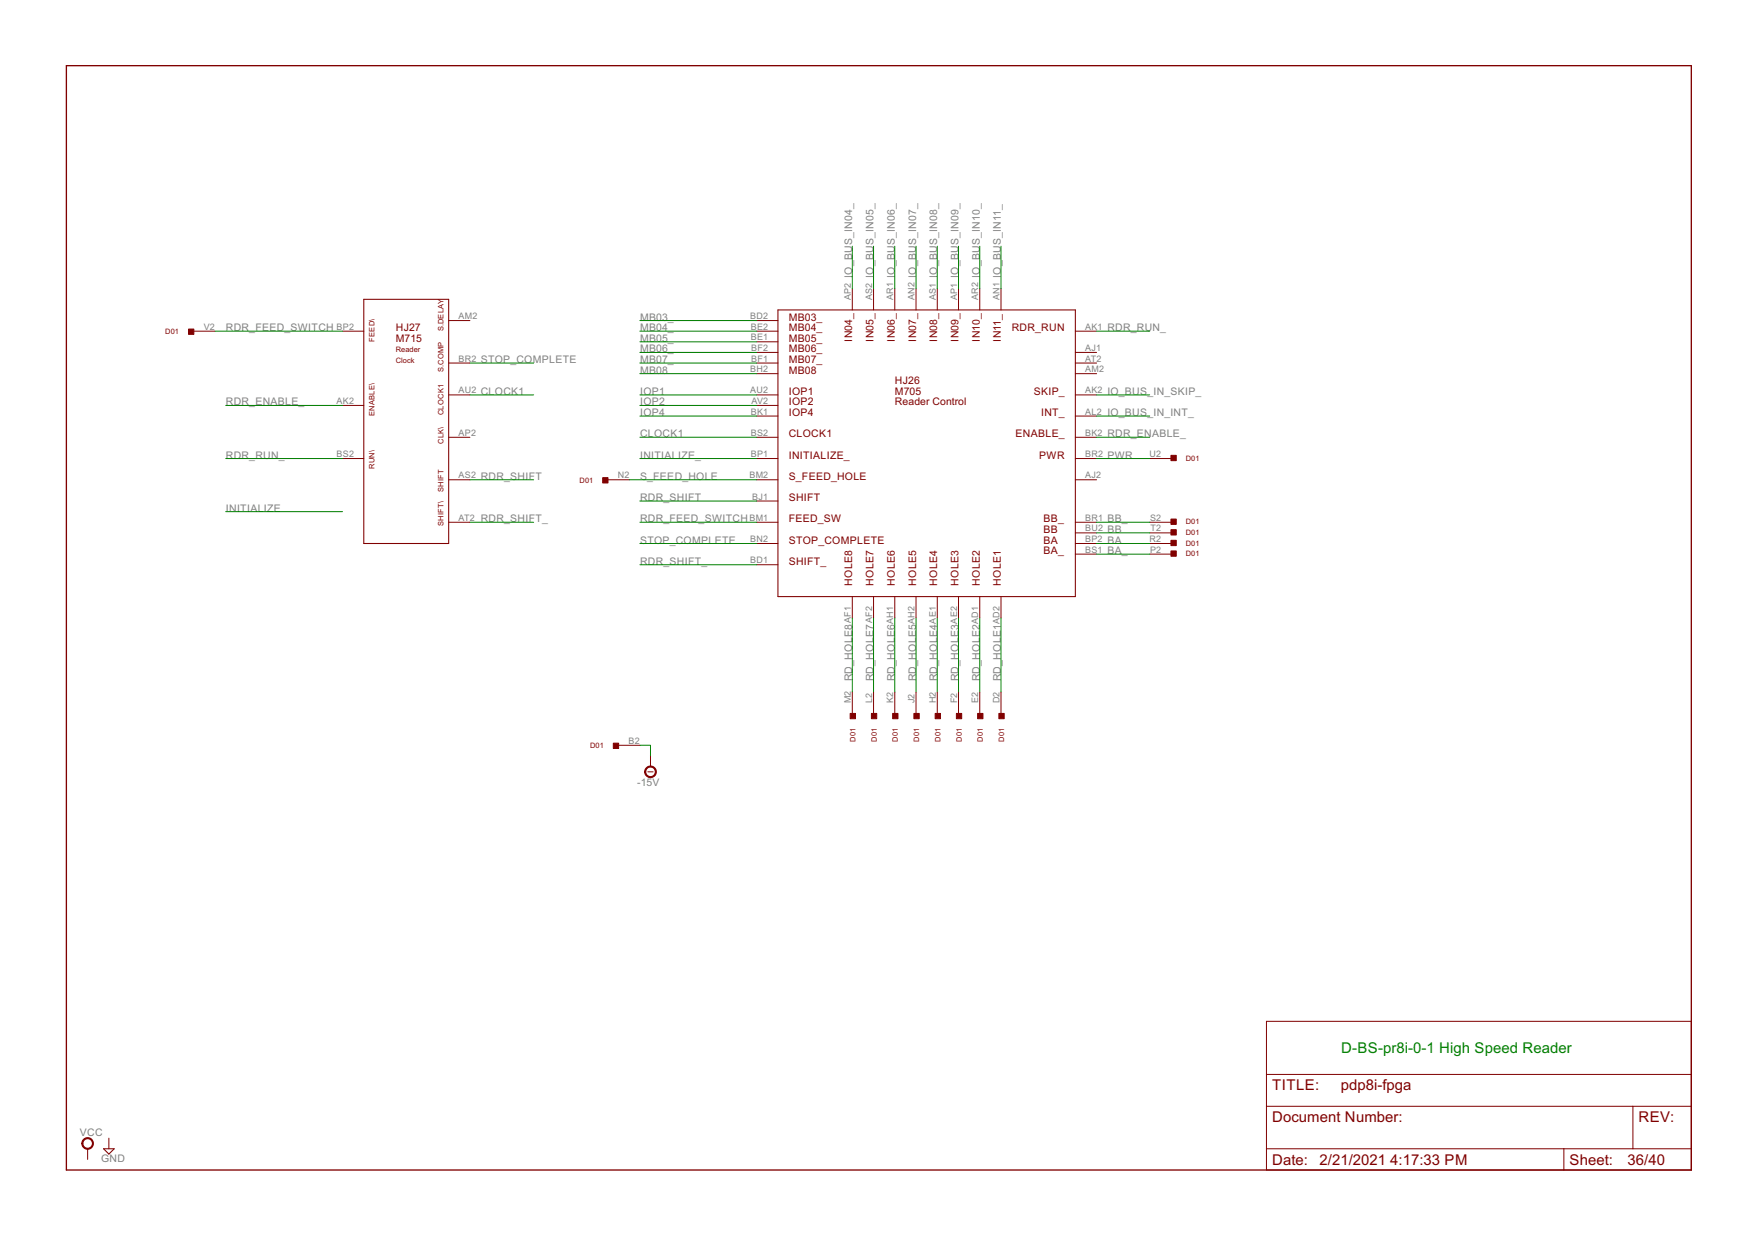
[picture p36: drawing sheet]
<svg xmlns="http://www.w3.org/2000/svg" width="420mm" height="297mm" viewBox="0 0 420 297" stroke-linecap="round" stroke-linejoin="round" font-family="sans-serif">
<defs><g id="words">
<text font-size="4" fill="#008000" x="320.7" y="251.9">D-BS-pr8i-0-1 High Speed Reader</text>
<g font-size="4" fill="#800000">
<text x="304.2" y="260.8">TITLE:</text>
<text x="320.6" y="260.8">pdp8i-fpga</text>
<text x="304.2" y="268.4">Document Number:</text>
<text x="391.8" y="268.4">REV:</text>
<text x="304.2" y="278.6">Date: 2/21/2021</text>
<text x="332.5" y="278.6">4:17:33 PM</text>
<text x="375.3" y="278.6">Sheet:</text>
<text x="389.2" y="278.6">36/40</text>
</g>
<g font-size="2.8" fill="#808080">
<text x="203.8" y="66.5" transform="rotate(-90 203.8 66.5)">IO_BUS_IN04_</text>
<text x="208.9" y="66.5" transform="rotate(-90 208.9 66.5)">IO_BUS_IN05_</text>
<text x="214" y="66.5" transform="rotate(-90 214 66.5)">IO_BUS_IN06_</text>
<text x="219.1" y="66.5" transform="rotate(-90 219.1 66.5)">IO_BUS_IN07_</text>
<text x="224.1" y="66.5" transform="rotate(-90 224.1 66.5)">IO_BUS_IN08_</text>
<text x="229.2" y="66.5" transform="rotate(-90 229.2 66.5)">IO_BUS_IN09_</text>
<text x="234.3" y="66.5" transform="rotate(-90 234.3 66.5)">IO_BUS_IN10_</text>
<text x="239.4" y="66.5" transform="rotate(-90 239.4 66.5)">IO_BUS_IN11_</text>
<text x="153.1" y="76.7">MB03_</text>
<text x="54" y="79.2">RDR_FEED_SWITCH</text>
<text x="153.1" y="79.2">MB04_</text>
<text x="153.1" y="81.7">MB05_</text>
<text x="264.8" y="79.2">RDR_RUN_</text>
<text x="115" y="86.8">STOP_COMPLETE</text>
<text x="153.1" y="84.3">MB06_</text>
<text x="153.1" y="86.8">MB07_</text>
<text x="153.1" y="89.4">MB08</text>
<text x="115" y="94.4">CLOCK1</text>
<text x="153.1" y="94.4">IOP1</text>
<text x="264.8" y="94.4">IO_BUS_IN_SKIP_</text>
<text x="54" y="97">RDR_ENABLE_</text>
<text x="153.1" y="97">IOP2</text>
<text x="153.1" y="99.5">IOP4</text>
<text x="264.8" y="99.5">IO_BUS_IN_INT_</text>
<text x="153.1" y="104.6">CLOCK1</text>
<text x="264.8" y="104.6">RDR_ENABLE_</text>
<text x="54" y="109.7">RDR_RUN_</text>
<text x="153.1" y="109.7">INITIALIZE_</text>
<text x="264.8" y="109.7">PWR</text>
<text x="115" y="114.8">RDR_SHIFT</text>
<text x="153.1" y="114.8">S_FEED_HOLE</text>
<text x="153.1" y="119.8">RDR_SHIFT</text>
<text x="54" y="122.4">INITIALIZE</text>
<text x="115" y="124.9">RDR_SHIFT_</text>
<text x="153.1" y="124.9">RDR_FEED_SWITCH</text>
<text x="264.8" y="124.9">BB_</text>
<text x="153.1" y="130">STOP_COMPLETE</text>
<text x="264.8" y="130">BA</text>
<text x="264.8" y="127.4">BB</text>
<text x="153.1" y="135.1">RDR_SHIFT_</text>
<text x="264.8" y="132.5">BA_</text>
<text x="203.8" y="163" transform="rotate(-90 203.8 163)">RD_HOLE8</text>
<text x="208.9" y="163" transform="rotate(-90 208.9 163)">RD_HOLE7</text>
<text x="214" y="163" transform="rotate(-90 214 163)">RD_HOLE6</text>
<text x="219.1" y="163" transform="rotate(-90 219.1 163)">RD_HOLE5</text>
<text x="224.1" y="163" transform="rotate(-90 224.1 163)">RD_HOLE4</text>
<text x="229.2" y="163" transform="rotate(-90 229.2 163)">RD_HOLE3</text>
<text x="234.3" y="163" transform="rotate(-90 234.3 163)">RD_HOLE2</text>
<text x="239.4" y="163" transform="rotate(-90 239.4 163)">RD_HOLE1</text>
<text x="152.4" y="188">-15V</text>
<text x="19.1" y="271.6">VCC</text>
<text x="24.2" y="277.9">GND</text>
</g>
<g font-size="2.8" fill="#800000">
<text x="188.6" y="76.7">MB03_</text>
<text x="94.6" y="79.2">HJ27</text>
<text x="94.6" y="81.7">M715</text>
<text x="188.6" y="79.2">MB04_</text>
<text x="188.6" y="81.7">MB05_</text>
<text x="203.8" y="81.7" transform="rotate(-90 203.8 81.7)">IN04_</text>
<text x="208.9" y="81.7" transform="rotate(-90 208.9 81.7)">IN05_</text>
<text x="214" y="81.7" transform="rotate(-90 214 81.7)">IN06_</text>
<text x="219.1" y="81.7" transform="rotate(-90 219.1 81.7)">IN07_</text>
<text x="224.1" y="81.7" transform="rotate(-90 224.1 81.7)">IN08_</text>
<text x="229.2" y="81.7" transform="rotate(-90 229.2 81.7)">IN09_</text>
<text x="234.3" y="81.7" transform="rotate(-90 234.3 81.7)">IN10_</text>
<text x="239.4" y="81.7" transform="rotate(-90 239.4 81.7)">IN11_</text>
<text x="242" y="79.2">RDR_RUN</text>
<text x="188.6" y="84.3">MB06_</text>
<text x="188.6" y="86.8">MB07_</text>
<text x="188.6" y="89.4">MB08</text>
<text x="188.6" y="94.4">IOP1</text>
<text x="214" y="91.9">HJ26</text>
<text x="214" y="94.4">M705</text>
<text x="247.2" y="94.4">SKIP_</text>
<text x="188.6" y="97">IOP2</text>
<text x="188.6" y="99.5">IOP4</text>
<text x="214" y="97">Reader Control</text>
<text x="249" y="99.5">INT_</text>
<text x="188.6" y="104.6">CLOCK1</text>
<text x="242.9" y="104.6">ENABLE_</text>
<text x="188.6" y="109.7">INITIALIZE_</text>
<text x="248.5" y="109.7">PWR</text>
<text x="188.6" y="114.8">S_FEED_HOLE</text>
<text x="188.6" y="119.8">SHIFT</text>
<text x="188.6" y="124.9">FEED_SW</text>
<text x="249.6" y="124.9">BB_</text>
<text x="188.6" y="130">STOP_COMPLETE</text>
<text x="249.6" y="127.4">BB</text>
<text x="249.6" y="130">BA</text>
<text x="188.6" y="135.1">SHIFT_</text>
<text x="249.6" y="132.5">BA_</text>
<text x="203.8" y="140.1" transform="rotate(-90 203.8 140.1)">HOLE8</text>
<text x="208.9" y="140.1" transform="rotate(-90 208.9 140.1)">HOLE7</text>
<text x="214" y="140.1" transform="rotate(-90 214 140.1)">HOLE6</text>
<text x="219.1" y="140.1" transform="rotate(-90 219.1 140.1)">HOLE5</text>
<text x="224.1" y="140.1" transform="rotate(-90 224.1 140.1)">HOLE4</text>
<text x="229.2" y="140.1" transform="rotate(-90 229.2 140.1)">HOLE3</text>
<text x="234.3" y="140.1" transform="rotate(-90 234.3 140.1)">HOLE2</text>
<text x="239.4" y="140.1" transform="rotate(-90 239.4 140.1)">HOLE1</text>
</g>
<g font-size="2.4" fill="#808080">
<text x="203.5" y="71.7" transform="rotate(-90 203.5 71.7)">AP2</text>
<text x="208.5" y="71.7" transform="rotate(-90 208.5 71.7)">AS2</text>
<text x="213.6" y="71.7" transform="rotate(-90 213.6 71.7)">AR1</text>
<text x="218.7" y="71.7" transform="rotate(-90 218.7 71.7)">AN2</text>
<text x="223.8" y="71.7" transform="rotate(-90 223.8 71.7)">AS1</text>
<text x="228.9" y="71.7" transform="rotate(-90 228.9 71.7)">AP1</text>
<text x="233.9" y="71.7" transform="rotate(-90 233.9 71.7)">AR2</text>
<text x="239" y="71.7" transform="rotate(-90 239 71.7)">AN1</text>
<text x="109.7" y="76.3">AM2</text>
<text x="179.4" y="76.3">BD2</text>
<text x="48.7" y="78.8">V2</text>
<text x="80.5" y="78.8">BP2</text>
<text x="179.5" y="78.8">BE2</text>
<text x="179.5" y="81.4">BE1</text>
<text x="179.7" y="83.9">BF2</text>
<text x="259.5" y="83.9">AJ1</text>
<text x="259.5" y="78.8">AK1</text>
<text x="109.7" y="86.5">BR2</text>
<text x="179.4" y="89">BH2</text>
<text x="179.7" y="86.5">BF1</text>
<text x="259.5" y="89">AM2</text>
<text x="259.5" y="86.5">AT2</text>
<text x="109.7" y="94.1">AU2</text>
<text x="179.4" y="94.1">AU2</text>
<text x="259.5" y="94.1">AK2</text>
<text x="80.5" y="96.6">AK2</text>
<text x="179.5" y="99.2">BK1</text>
<text x="179.7" y="96.6">AV2</text>
<text x="259.5" y="99.2">AL2</text>
<text x="109.7" y="104.2">AP2</text>
<text x="179.5" y="104.2">BS2</text>
<text x="259.5" y="104.2">BK2</text>
<text x="80.5" y="109.3">BS2</text>
<text x="179.5" y="109.3">BP1</text>
<text x="259.5" y="109.3">BR2</text>
<text x="274.9" y="109.3">U2</text>
<text x="109.7" y="114.4">AS2</text>
<text x="147.8" y="114.4">N2</text>
<text x="179.2" y="114.4">BM2</text>
<text x="179.9" y="119.5">BJ1</text>
<text x="259.5" y="114.4">AJ2</text>
<text x="109.7" y="124.6">AT2</text>
<text x="179.2" y="124.6">BM1</text>
<text x="259.5" y="124.6">BR1</text>
<text x="275" y="124.6">S2</text>
<text x="179.4" y="129.6">BN2</text>
<text x="259.5" y="129.6">BP2</text>
<text x="259.5" y="127.1">BU2</text>
<text x="274.9" y="129.6">R2</text>
<text x="275.1" y="127.1">T2</text>
<text x="179.4" y="134.7">BD1</text>
<text x="259.5" y="132.2">BS1</text>
<text x="275" y="132.2">P2</text>
<text x="203.5" y="149.1" transform="rotate(-90 203.5 149.1)">AF1</text>
<text x="208.5" y="149.1" transform="rotate(-90 208.5 149.1)">AF2</text>
<text x="213.6" y="149.3" transform="rotate(-90 213.6 149.3)">AH1</text>
<text x="218.7" y="149.3" transform="rotate(-90 218.7 149.3)">AH2</text>
<text x="223.8" y="149.2" transform="rotate(-90 223.8 149.2)">AE1</text>
<text x="228.9" y="149.2" transform="rotate(-90 228.9 149.2)">AE2</text>
<text x="233.9" y="149.3" transform="rotate(-90 233.9 149.3)">AD1</text>
<text x="239" y="149.3" transform="rotate(-90 239 149.3)">AD2</text>
<text x="203.5" y="168.2" transform="rotate(-90 203.5 168.2)">M2</text>
<text x="208.5" y="168.2" transform="rotate(-90 208.5 168.2)">L2</text>
<text x="213.6" y="168.2" transform="rotate(-90 213.6 168.2)">K2</text>
<text x="218.7" y="168.2" transform="rotate(-90 218.7 168.2)">J2</text>
<text x="223.8" y="168.2" transform="rotate(-90 223.8 168.2)">H2</text>
<text x="228.9" y="168.2" transform="rotate(-90 228.9 168.2)">F2</text>
<text x="233.9" y="168.2" transform="rotate(-90 233.9 168.2)">E2</text>
<text x="239" y="168.2" transform="rotate(-90 239 168.2)">D2</text>
<text x="150.3" y="177.9">B2</text>
</g>
<g font-size="2" fill="#800000">
<text x="39.5" y="80">D01</text>
<text x="89.5" y="81.7" transform="rotate(-90 89.5 81.7)">FEED\</text>
<text x="106" y="79.3" transform="rotate(-90 106 79.3)">S.DELAY</text>
<text x="94.6" y="84.3">Reader</text>
<text x="94.6" y="86.8">Clock</text>
<text x="106" y="89" transform="rotate(-90 106 89)">S.COMP</text>
<text x="89.5" y="99.5" transform="rotate(-90 89.5 99.5)">ENABLE\</text>
<text x="106" y="99.3" transform="rotate(-90 106 99.3)">CLOCK1</text>
<text x="106" y="106.2" transform="rotate(-90 106 106.2)">CLK\</text>
<text x="89.5" y="112.2" transform="rotate(-90 89.5 112.2)">RUN\</text>
<text x="283.5" y="110.2">D01</text>
<text x="106" y="117.6" transform="rotate(-90 106 117.6)">SHIFT</text>
<text x="138.6" y="115.5">D01</text>
<text x="106" y="125.7" transform="rotate(-90 106 125.7)">SHIFT\</text>
<text x="283.5" y="125.4">D01</text>
<text x="283.5" y="130.5">D01</text>
<text x="283.5" y="128">D01</text>
<text x="283.5" y="133">D01</text>
<text x="141.1" y="179">D01</text>
<text x="204.6" y="177.4" transform="rotate(-90 204.6 177.4)">D01</text>
<text x="209.7" y="177.4" transform="rotate(-90 209.7 177.4)">D01</text>
<text x="214.7" y="177.4" transform="rotate(-90 214.7 177.4)">D01</text>
<text x="219.8" y="177.4" transform="rotate(-90 219.8 177.4)">D01</text>
<text x="224.9" y="177.4" transform="rotate(-90 224.9 177.4)">D01</text>
<text x="230" y="177.4" transform="rotate(-90 230 177.4)">D01</text>
<text x="235.1" y="177.4" transform="rotate(-90 235.1 177.4)">D01</text>
<text x="240.1" y="177.4" transform="rotate(-90 240.1 177.4)">D01</text>
</g>
</g></defs>
<path d="M15.9 15.7h388.6v264.1h-388.6z" fill="none" stroke="#800000" stroke-width=".32"/>
<g fill="none" stroke="#800000" stroke-width=".24">
<path d="M46.4 79.2h5M81.9 79.2h5.1M107.3 76.7h5.1M181 76.7h5M181 79.2h5M203.8 69v5.1M208.9 69v5.1M214 69v5.1M219.1 69v5.1M224.1 69v5.1M229.2 69v5.1M234.3 69v5.1"/>
<path d="M239.4 69v5.1M257.2 79.2h5M81.9 97h5.1M107.3 86.8h5.1M107.3 94.4h5.1M181 81.7h5M181 84.3h5M181 86.8h5M181 89.4h5M181 94.4h5M181 97h5M181 99.5h5"/>
<path d="M257.2 84.3h5M257.2 86.8h5M257.2 89.4h5M257.2 94.4h5M257.2 99.5h5M81.9 109.7h5.1M107.3 114.7h5.1M107.3 104.6h5.1M145.4 114.7h5.1M181 114.7h5M181 104.6h5M181 109.7h5"/>
<path d="M181 119.8h5M257.2 114.7h5M257.2 104.6h5M257.2 109.7h5M274.9 109.7h5.1M107.3 124.9h5.1M181 124.9h5M181 130h5M181 135.1h5M257.2 124.9h5M257.2 130h5M257.2 132.5h5"/>
<path d="M257.2 127.4h5M274.9 124.9h5.1M274.9 130h5.1M274.9 132.5h5.1M274.9 127.4h5.1M203.8 142.7v5.1M208.9 142.7v5.1M214 142.7v5.1M219.1 142.7v5.1M224.1 142.7v5.1M229.2 142.7v5.1M234.3 142.7v5.1"/>
<path d="M239.4 142.7v5.1M147.9 178.2h5.1M203.8 165.5v5.1M208.9 165.5v5.1M214 165.5v5.1M219.1 165.5v5.1M224.1 165.5v5.1M229.2 165.5v5.1M234.3 165.5v5.1M239.4 165.5v5.1M154.9 184.6h1.3M155.6 180.8v2.5"/>
<path d="M302.9 244.3h101.6v35.5h-101.6zM302.9 257h101.6M21 274.7v2.6M26 272.2v2.5M302.9 264.6h101.6M302.9 274.7h101.6M374 274.7v5.1M390.5 264.6v10.1"/>
</g>
<g fill="#800000" stroke="#800000" stroke-width=".24">
<path d="M19.9 272.5a1.39 1.39 0 0 1 2.2 .3 1.39 1.39 0 0 1-.8 2 1.39 1.39 0 0 1-1.7-1.3h.2a1.15 1.15 0 0 1 1.6-1.1 1.15 1.15 0 0 1 .3 1.9 1.15 1.15 0 0 1-1.8-.6l-.1-.2h-.2z" fill-rule="evenodd"/>
<path d="M154.5 183.6a1.4 1.4 0 0 1 2.3 .3 1.4 1.4 0 0 1-.9 2.1 1.4 1.4 0 0 1-1.7-1.4h.2a1.15 1.15 0 0 1 1.6-1.1 1.15 1.15 0 0 1 .3 1.9 1.15 1.15 0 0 1-1.8-.5l-.1-.3h-.2z" fill-rule="evenodd"/>
</g>
<path d="M87 71.6h20.3v58.4h-20.3zM186 74.1h71.2v68.6h-71.2zM24.8 274.7h2.5l-1.3 1.3z" fill="none" stroke="#800000" stroke-width=".25"/>
<g fill="#800000" stroke="#800000" stroke-width=".24">
<path d="M146.7 177.7h1.2v1.3h-1.2z"/>
<path d="M238.9 170.6h1.2v1.3h-1.2z"/>
<path d="M233.8 170.6h1.3v1.3h-1.3z"/>
<path d="M228.7 170.6h1.3v1.3h-1.3z"/>
<path d="M223.6 170.6h1.3v1.3h-1.3z"/>
<path d="M218.5 170.6h1.3v1.3h-1.3z"/>
<path d="M213.5 170.6h1.2v1.3h-1.2z"/>
<path d="M208.4 170.6h1.3v1.3h-1.3z"/>
<path d="M203.3 170.6h1.3v1.3h-1.3z"/>
<path d="M144.1 114.2h1.3v1.3h-1.3z"/>
<path d="M280 131.8h1.3v1.2h-1.3z"/>
<path d="M280 129.2h1.3v1.3h-1.3z"/>
<path d="M280 124.1h1.3v1.3h-1.3z"/>
<path d="M280 126.7h1.3v1.3h-1.3z"/>
<path d="M280 108.9h1.3v1.3h-1.3z"/>
<path d="M45.1 78.7h1.3v1.3h-1.3z"/>
</g>
<g fill="none" stroke="#008000" stroke-width=".24">
<path d="M203.8 58.9v10.1M208.9 58.9v10.1M214 58.9v10.1M219.1 58.9v10.1M224.1 58.9v10.1M229.2 58.9v10.1M234.3 58.9v10.1M239.4 58.9v10.1M51.4 79.2h30.5M153 79.2h28M153 76.7h28M262.2 79.2h12.7"/>
<path d="M54 97h27.9M112.4 94.4h15.2M112.4 86.8h15.2M153 97h28M153 94.4h28M153 86.8h28M153 81.7h28M153 84.3h28M153 89.4h28M153 99.5h28M262.2 94.4h12.7M262.2 99.5h12.7"/>
<path d="M54 109.7h27.9M112.4 114.7h15.2M150.5 114.7h30.5M153 109.7h28M153 104.6h28M153 119.8h28M262.2 109.7h12.7M262.2 104.6h12.7M54 122.4h27.9M112.4 124.9h15.2M153 124.9h28M153 135.1h28"/>
<path d="M153 130h28M262.2 124.9h12.7M262.2 130h12.7M262.2 132.5h12.7M262.2 127.4h12.7M203.8 147.8v17.7M208.9 147.8v17.7M214 147.8v17.7M219.1 147.8v17.7M224.1 147.8v17.7M229.2 147.8v17.7M234.3 147.8v17.7"/>
<path d="M239.4 147.8v17.7M153 178.2h2.6v2.6"/>
</g>
<use href="#words"/>
</svg>
